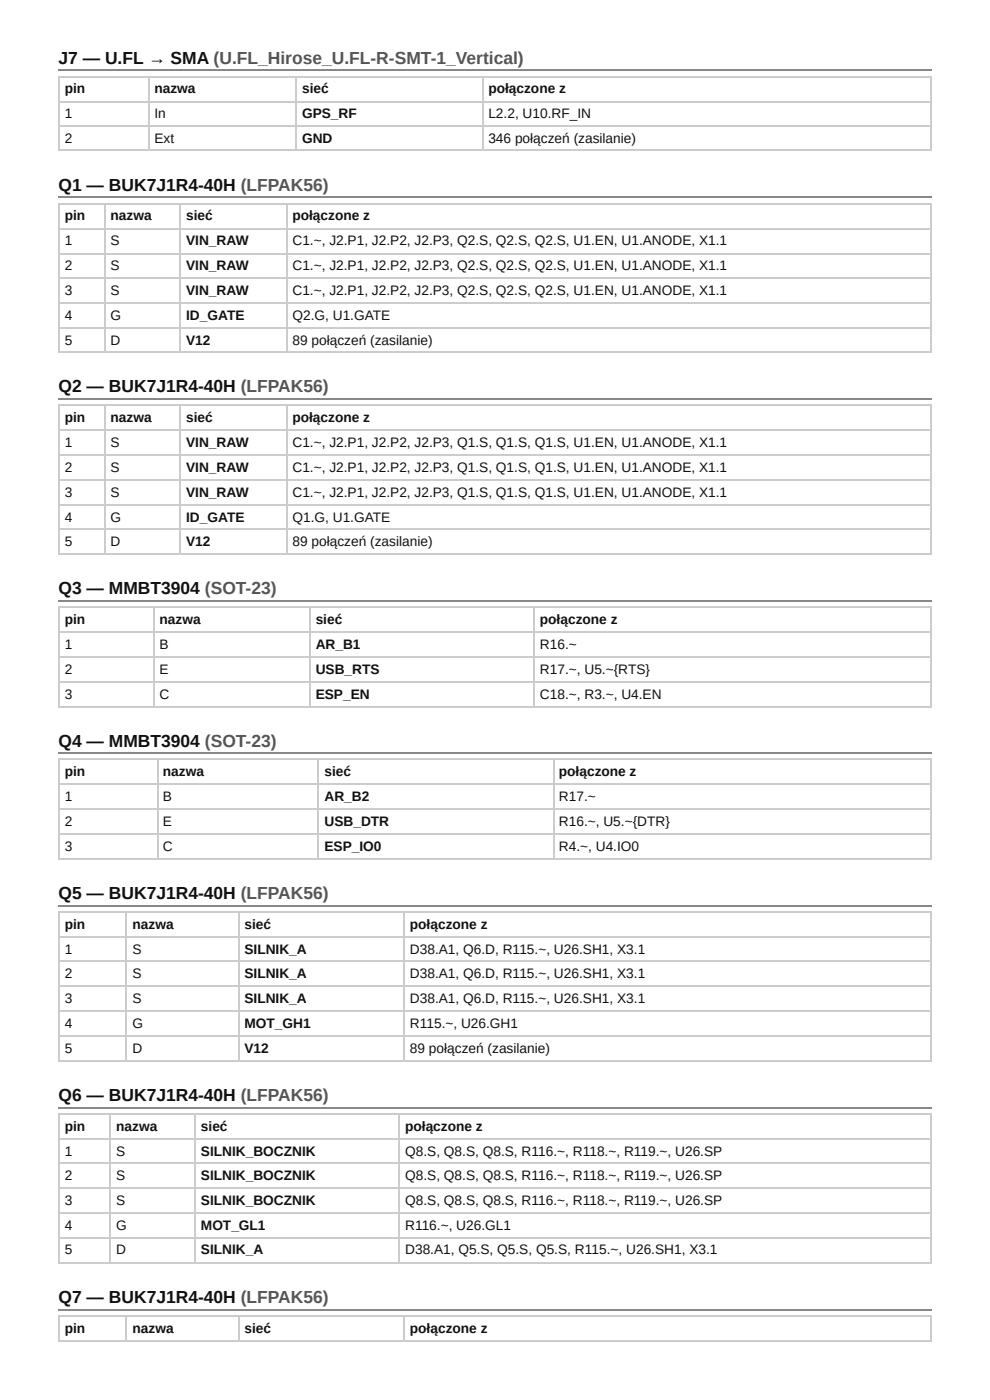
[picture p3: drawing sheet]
<svg xmlns="http://www.w3.org/2000/svg" width="210mm" height="297mm" viewBox="0 0 210 297" stroke-linecap="round" stroke-linejoin="round" font-family="sans-serif">
<defs><g id="words">
<g font-size="3.7" fill="#111">
<text x="12.4" y="13.5">J7 — U.FL → SMA (U.FL_Hirose_U.FL-R-SMT-1_Vertical)</text>
<text x="12.4" y="40.5">Q1 — BUK7J1R4-40H (LFPAK56)</text>
<text x="12.4" y="83.3">Q2 — BUK7J1R4-40H (LFPAK56)</text>
<text x="12.4" y="126.2">Q3 — MMBT3904 (SOT-23)</text>
<text x="12.4" y="158.8">Q4 — MMBT3904 (SOT-23)</text>
<text x="12.4" y="191">Q5 — BUK7J1R4-40H (LFPAK56)</text>
<text x="12.4" y="233.9">Q6 — BUK7J1R4-40H (LFPAK56)</text>
<text x="12.4" y="276.8">Q7 — BUK7J1R4-40H (LFPAK56)</text>
</g>
<g font-size="2.9" fill="#111">
<text x="13.8" y="19.8">pin</text>
<text x="32.8" y="19.8">nazwa</text>
<text x="64.1" y="19.8">sieć</text>
<text x="103.7" y="19.8">połączone z</text>
<text x="13.8" y="25.1">1</text>
<text x="32.8" y="25.1">In</text>
<text x="64.1" y="25.1">GPS_RF</text>
<text x="103.7" y="25.1">L2.2, U10.RF_IN</text>
<text x="13.8" y="30.4">2</text>
<text x="32.8" y="30.4">Ext</text>
<text x="64.1" y="30.4">GND</text>
<text x="103.7" y="30.4">346 połączeń (zasilanie)</text>
<text x="13.8" y="46.8">pin</text>
<text x="23.5" y="46.8">nazwa</text>
<text x="39.5" y="46.8">sieć</text>
<text x="62.1" y="46.8">połączone z</text>
<text x="13.8" y="52.1">1</text>
<text x="23.5" y="52.1">S</text>
<text x="39.5" y="52.1">VIN_RAW</text>
<text x="62.1" y="52.1">C1.~, J2.P1, J2.P2, J2.P3, Q2.S, Q2.S, Q2.S, U1.EN, U1.ANODE, X1.1</text>
<text x="13.8" y="57.4">2</text>
<text x="23.5" y="57.4">S</text>
<text x="39.5" y="57.4">VIN_RAW</text>
<text x="62.1" y="57.4">C1.~, J2.P1, J2.P2, J2.P3, Q2.S, Q2.S, Q2.S, U1.EN, U1.ANODE, X1.1</text>
<text x="13.8" y="62.7">3</text>
<text x="23.5" y="62.7">S</text>
<text x="39.5" y="62.7">VIN_RAW</text>
<text x="62.1" y="62.7">C1.~, J2.P1, J2.P2, J2.P3, Q2.S, Q2.S, Q2.S, U1.EN, U1.ANODE, X1.1</text>
<text x="13.8" y="68">4</text>
<text x="23.5" y="68">G</text>
<text x="39.5" y="68">ID_GATE</text>
<text x="62.1" y="68">Q2.G, U1.GATE</text>
<text x="13.8" y="73.3">5</text>
<text x="23.5" y="73.3">D</text>
<text x="39.5" y="73.3">V12</text>
<text x="62.1" y="73.3">89 połączeń (zasilanie)</text>
<text x="13.8" y="89.7">pin</text>
<text x="23.5" y="89.7">nazwa</text>
<text x="39.5" y="89.7">sieć</text>
<text x="62.1" y="89.7">połączone z</text>
<text x="13.8" y="95">1</text>
<text x="23.5" y="95">S</text>
<text x="39.5" y="95">VIN_RAW</text>
<text x="62.1" y="95">C1.~, J2.P1, J2.P2, J2.P3, Q1.S, Q1.S, Q1.S, U1.EN, U1.ANODE, X1.1</text>
<text x="13.8" y="100.3">2</text>
<text x="23.5" y="100.3">S</text>
<text x="39.5" y="100.3">VIN_RAW</text>
<text x="62.1" y="100.3">C1.~, J2.P1, J2.P2, J2.P3, Q1.S, Q1.S, Q1.S, U1.EN, U1.ANODE, X1.1</text>
<text x="13.8" y="105.6">3</text>
<text x="23.5" y="105.6">S</text>
<text x="39.5" y="105.6">VIN_RAW</text>
<text x="62.1" y="105.6">C1.~, J2.P1, J2.P2, J2.P3, Q1.S, Q1.S, Q1.S, U1.EN, U1.ANODE, X1.1</text>
<text x="13.8" y="110.9">4</text>
<text x="23.5" y="110.9">G</text>
<text x="39.5" y="110.9">ID_GATE</text>
<text x="62.1" y="110.9">Q1.G, U1.GATE</text>
<text x="13.8" y="115.9">5</text>
<text x="23.5" y="115.9">D</text>
<text x="39.5" y="115.9">V12</text>
<text x="62.1" y="115.9">89 połączeń (zasilanie)</text>
<text x="13.8" y="132.6">pin</text>
<text x="13.8" y="137.8">1</text>
<text x="33.9" y="132.6">nazwa</text>
<text x="33.9" y="137.8">B</text>
<text x="67" y="132.6">sieć</text>
<text x="67" y="137.8">AR_B1</text>
<text x="114.7" y="132.6">połączone z</text>
<text x="114.7" y="137.8">R16.~</text>
<text x="13.8" y="143.1">2</text>
<text x="33.9" y="143.1">E</text>
<text x="67" y="143.1">USB_RTS</text>
<text x="114.7" y="143.1">R17.~, U5.~{RTS}</text>
<text x="13.8" y="148.4">3</text>
<text x="33.9" y="148.4">C</text>
<text x="67" y="148.4">ESP_EN</text>
<text x="114.7" y="148.4">C18.~, R3.~, U4.EN</text>
<text x="13.8" y="164.8">pin</text>
<text x="34.6" y="164.8">nazwa</text>
<text x="68.9" y="164.8">sieć</text>
<text x="118.7" y="164.8">połączone z</text>
<text x="13.8" y="170.1">1</text>
<text x="34.6" y="170.1">B</text>
<text x="68.9" y="170.1">AR_B2</text>
<text x="118.7" y="170.1">R17.~</text>
<text x="13.8" y="175.4">2</text>
<text x="34.6" y="175.4">E</text>
<text x="68.9" y="175.4">USB_DTR</text>
<text x="118.7" y="175.4">R16.~, U5.~{DTR}</text>
<text x="13.8" y="180.7">3</text>
<text x="34.6" y="180.7">C</text>
<text x="68.9" y="180.7">ESP_IO0</text>
<text x="118.7" y="180.7">R4.~, U4.IO0</text>
<text x="13.8" y="197.4">pin</text>
<text x="28.2" y="197.4">nazwa</text>
<text x="51.9" y="197.4">sieć</text>
<text x="87" y="197.4">połączone z</text>
<text x="13.8" y="202.7">1</text>
<text x="28.2" y="202.7">S</text>
<text x="51.9" y="202.7">SILNIK_A</text>
<text x="87" y="202.7">D38.A1, Q6.D, R115.~, U26.SH1, X3.1</text>
<text x="13.8" y="207.7">2</text>
<text x="28.2" y="207.7">S</text>
<text x="51.9" y="207.7">SILNIK_A</text>
<text x="87" y="207.7">D38.A1, Q6.D, R115.~, U26.SH1, X3.1</text>
<text x="13.8" y="213">3</text>
<text x="28.2" y="213">S</text>
<text x="51.9" y="213">SILNIK_A</text>
<text x="87" y="213">D38.A1, Q6.D, R115.~, U26.SH1, X3.1</text>
<text x="13.8" y="218.3">4</text>
<text x="28.2" y="218.3">G</text>
<text x="51.9" y="218.3">MOT_GH1</text>
<text x="87" y="218.3">R115.~, U26.GH1</text>
<text x="13.8" y="223.6">5</text>
<text x="28.2" y="223.6">D</text>
<text x="51.9" y="223.6">V12</text>
<text x="87" y="223.6">89 połączeń (zasilanie)</text>
<text x="13.8" y="240.2">pin</text>
<text x="13.8" y="245.5">1</text>
<text x="24.7" y="240.2">nazwa</text>
<text x="24.7" y="245.5">S</text>
<text x="42.7" y="240.2">sieć</text>
<text x="42.7" y="245.5">SILNIK_BOCZNIK</text>
<text x="86" y="240.2">połączone z</text>
<text x="86" y="245.5">Q8.S, Q8.S, Q8.S, R116.~, R118.~, R119.~, U26.SP</text>
<text x="13.8" y="250.6">2</text>
<text x="24.7" y="250.6">S</text>
<text x="42.7" y="250.6">SILNIK_BOCZNIK</text>
<text x="86" y="250.6">Q8.S, Q8.S, Q8.S, R116.~, R118.~, R119.~, U26.SP</text>
<text x="13.8" y="255.9">3</text>
<text x="24.7" y="255.9">S</text>
<text x="42.7" y="255.9">SILNIK_BOCZNIK</text>
<text x="86" y="255.9">Q8.S, Q8.S, Q8.S, R116.~, R118.~, R119.~, U26.SP</text>
<text x="13.8" y="261.1">4</text>
<text x="24.7" y="261.1">G</text>
<text x="42.7" y="261.1">MOT_GL1</text>
<text x="86" y="261.1">R116.~, U26.GL1</text>
<text x="13.8" y="266.4">5</text>
<text x="24.7" y="266.4">D</text>
<text x="42.7" y="266.4">SILNIK_A</text>
<text x="86" y="266.4">D38.A1, Q5.S, Q5.S, Q5.S, R115.~, U26.SH1, X3.1</text>
<text x="13.8" y="283.1">pin</text>
<text x="28.2" y="283.1">nazwa</text>
<text x="51.9" y="283.1">sieć</text>
<text x="87" y="283.1">połączone z</text>
</g>
</g></defs>
<path d="M12.4 14.9h185.5" fill="none" stroke="#888" stroke-width=".26"/>
<g fill="#fff">
<path d="M12.7 16.1h18.8v5.3h-18.8z"/>
<path d="M31.5 16.1h31.5v5.3h-31.5z"/>
<path d="M63 16.1h39.4v5.3h-39.4z"/>
<path d="M102.4 16.1h95.5v5.3h-95.5z"/>
</g>
<path d="M12.4 16.3h185.5M12.6 16.1v15.9M31.6 16.1v15.9M62.8 16.1v15.9M102.5 16.1v15.9M197.8 16.1v15.9M12.4 21.6h185.5M12.4 26.9h185.5M12.4 31.9h185.5" fill="none" stroke="#ccc" stroke-width=".26"/>
<path d="M12.4 41.9h185.5" fill="none" stroke="#888" stroke-width=".26"/>
<g fill="#fff">
<path d="M12.7 43.4h9.5v5.3h-9.5z"/>
<path d="M22.2 43.4h16.2v5.3h-16.2z"/>
<path d="M38.4 43.4h22.5v5.3h-22.5z"/>
<path d="M60.9 43.4h137v5.3h-137z"/>
</g>
<path d="M12.4 43.3h185.5M12.4 48.6h185.5M12.4 53.8h185.5M12.4 59.1h185.5M12.6 43.1v31.8M22.4 43.1v31.8M38.2 43.1v31.8M61 43.1v31.8M197.8 43.1v31.8M12.4 64.4h185.5M12.4 69.7h185.5M12.4 74.7h185.5" fill="none" stroke="#ccc" stroke-width=".26"/>
<path d="M12.4 84.8h185.5" fill="none" stroke="#888" stroke-width=".26"/>
<g fill="#fff">
<path d="M12.7 86.3h9.5v5.2h-9.5z"/>
<path d="M22.2 86.3h16.2v5.2h-16.2z"/>
<path d="M38.4 86.3h22.5v5.2h-22.5z"/>
<path d="M60.9 86.3h137v5.2h-137z"/>
</g>
<path d="M12.4 86.1h185.5M12.4 91.4h185.5M12.4 96.7h185.5M12.6 86v31.7M22.4 86v31.7M38.2 86v31.7M61 86v31.7M197.8 86v31.7M12.4 102h185.5M12.4 107.3h185.5M12.4 112.3h185.5M12.4 117.6h185.5" fill="none" stroke="#ccc" stroke-width=".26"/>
<path d="M12.4 127.7h185.5" fill="none" stroke="#888" stroke-width=".26"/>
<g fill="#fff">
<path d="M12.7 129.1h20.1v5.3h-20.1z"/>
<path d="M32.8 129.1h33.1v5.3h-33.1z"/>
<path d="M65.9 129.1h47.6v5.3h-47.6z"/>
<path d="M113.5 129.1h84.4v5.3h-84.4z"/>
</g>
<path d="M12.4 129h185.5M12.4 134.3h185.5M12.4 139.6h185.5M12.6 128.9v21.4M32.7 128.9v21.4M65.7 128.9v21.4M113.4 128.9v21.4M197.8 128.9v21.4M12.4 144.9h185.5M12.4 150.2h185.5" fill="none" stroke="#ccc" stroke-width=".26"/>
<path d="M12.4 159.9h185.5" fill="none" stroke="#888" stroke-width=".26"/>
<g fill="#fff">
<path d="M12.7 161.4h20.6v5.3h-20.6z"/>
<path d="M33.3 161.4h34.4v5.3h-34.4z"/>
<path d="M67.7 161.4h49.8v5.3h-49.8z"/>
<path d="M117.5 161.4h80.4v5.3h-80.4z"/>
</g>
<path d="M12.4 161.3h185.5M12.4 166.6h185.5M12.4 171.8h185.5M12.4 177.1h185.5M12.6 161.1v21.5M33.5 161.1v21.5M67.6 161.1v21.5M117.6 161.1v21.5M197.8 161.1v21.5M12.4 182.4h185.5" fill="none" stroke="#ccc" stroke-width=".26"/>
<path d="M12.4 192.5h185.5" fill="none" stroke="#888" stroke-width=".26"/>
<g fill="#fff">
<path d="M12.7 193.7h14.3v5.3h-14.3z"/>
<path d="M27 193.7h23.8v5.3h-23.8z"/>
<path d="M50.8 193.7h35.2v5.3h-35.2z"/>
<path d="M86 193.7h111.9v5.3h-111.9z"/>
</g>
<path d="M12.4 193.8h185.5M12.4 199.1h185.5M12.6 193.7v31.7M26.9 193.7v31.7M50.7 193.7v31.7M85.9 193.7v31.7M197.8 193.7v31.7M12.4 204.1h185.5M12.4 209.4h185.5M12.4 214.7h185.5M12.4 220h185.5M12.4 225.3h185.5" fill="none" stroke="#ccc" stroke-width=".26"/>
<path d="M12.4 235.3h185.5" fill="none" stroke="#888" stroke-width=".26"/>
<g fill="#fff">
<path d="M12.7 236.5h10.8v5.3h-10.8z"/>
<path d="M23.5 236.5h18v5.3h-18z"/>
<path d="M41.5 236.5h43.4v5.3h-43.4z"/>
<path d="M84.9 236.5h113v5.3h-113z"/>
</g>
<path d="M12.4 236.7h185.5M12.6 236.5v31.8M23.4 236.5v31.8M41.4 236.5v31.8M84.8 236.5v31.8M197.8 236.5v31.8M12.4 242h185.5M12.4 247h185.5M12.4 252.3h185.5M12.4 257.6h185.5M12.4 262.9h185.5M12.4 268.2h185.5" fill="none" stroke="#ccc" stroke-width=".26"/>
<path d="M12.4 278.2h185.5" fill="none" stroke="#888" stroke-width=".26"/>
<g fill="#fff">
<path d="M12.7 279.4h14.3v5.3h-14.3z"/>
<path d="M27 279.4h23.8v5.3h-23.8z"/>
<path d="M50.8 279.4h35.2v5.3h-35.2z"/>
<path d="M86 279.4h111.9v5.3h-111.9z"/>
</g>
<path d="M12.4 279.5h185.5M12.6 279.4v5.3M26.9 279.4v5.3M50.7 279.4v5.3M85.9 279.4v5.3M197.8 279.4v5.3M12.4 284.8h185.5" fill="none" stroke="#ccc" stroke-width=".26"/>
<use href="#words"/>
</svg>
